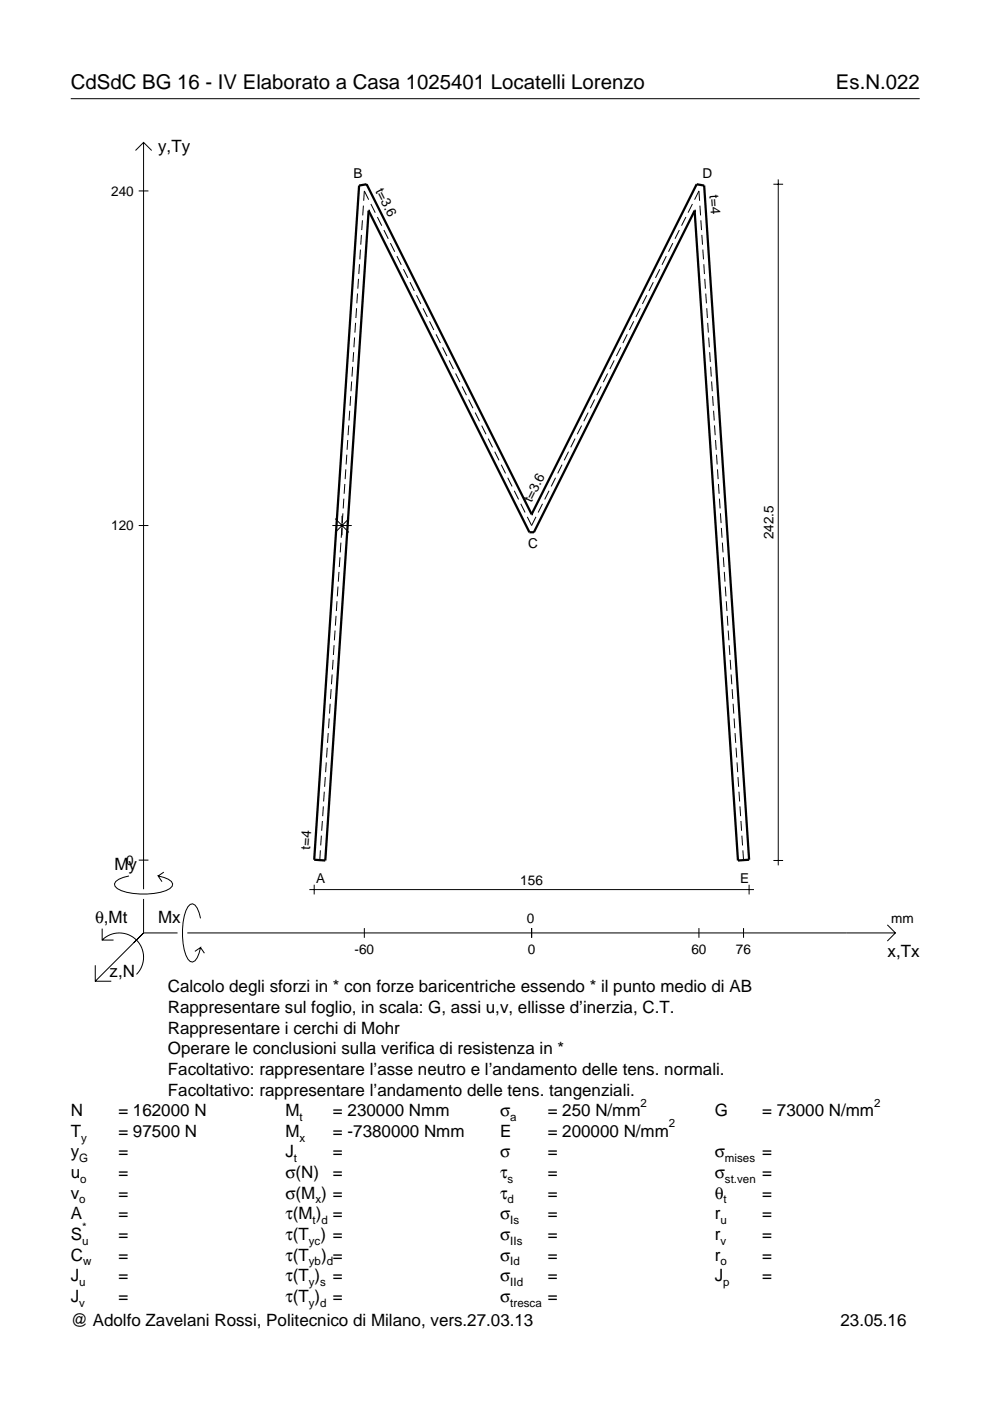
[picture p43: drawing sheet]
<svg xmlns="http://www.w3.org/2000/svg" width="210mm" height="297mm" viewBox="0 0 210 297" stroke-linecap="round" stroke-linejoin="round" font-family="sans-serif">
<defs><g id="words">
<g font-size="4.3">
<text x="15" y="18.9">CdSdC BG 16 - IV Elaborato a Casa 1025401 Locatelli Lorenzo</text>
<text x="177.2" y="18.9">Es.N.022</text>
</g>
<g font-size="3.6">
<text x="33.5" y="32.3">y,Ty</text>
<text x="24.3" y="184.4">My</text>
<text x="20.1" y="195.7">θ,Mt</text>
<text x="33.5" y="195.7">Mx</text>
<text x="188.2" y="203">x,Tx</text>
<text x="23.2" y="207.1">z,N</text>
<text x="35.6" y="210.4">Calcolo degli sforzi in * con forze baricentriche essendo * il punto medio di AB</text>
<text x="35.6" y="214.8">Rappresentare sul foglio, in scala: G, assi u,v, ellisse d’inerzia, C.T.</text>
<text x="35.6" y="219.2">Rappresentare i cerchi di Mohr</text>
<text x="35.6" y="223.5">Operare le conclusioni sulla verifica di resistenza in *</text>
<text x="35.6" y="227.9">Facoltativo: rappresentare l’asse neutro e l’andamento delle tens. normali.</text>
<text x="35.6" y="232.3">Facoltativo: rappresentare l’andamento delle tens. tangenziali.</text>
<text x="15" y="236.7">N</text>
<text x="25.1" y="236.7">= 162000 N</text>
<text x="60.5" y="236.7">M</text>
<text x="70.6" y="236.7">= 230000 Nmm</text>
<text x="106" y="236.7">σ</text>
<text x="116.1" y="236.7">= 250 N/mm</text>
<text x="151.5" y="236.7">G</text>
<text x="161.6" y="236.7">= 73000 N/mm</text>
<text x="15" y="245.4">y</text>
<text x="15" y="241">T</text>
<text x="25.1" y="241">= 97500 N</text>
<text x="25.1" y="245.4">=</text>
<text x="60.5" y="245.4">J</text>
<text x="60.5" y="241">M</text>
<text x="70.6" y="241">= -7380000 Nmm</text>
<text x="70.6" y="245.4">=</text>
<text x="106" y="241">E</text>
<text x="106" y="245.4">σ</text>
<text x="116.1" y="245.4">=</text>
<text x="116.1" y="241">= 200000 N/mm</text>
<text x="151.5" y="245.4">σ</text>
<text x="161.6" y="245.4">=</text>
<text x="15" y="249.8">u</text>
<text x="25.1" y="249.8">=</text>
<text x="60.5" y="249.8">σ(N)</text>
<text x="70.6" y="249.8">=</text>
<text x="106" y="249.8">τ</text>
<text x="116.1" y="249.8">=</text>
<text x="151.5" y="249.8">σ</text>
<text x="161.6" y="249.8">=</text>
<text x="15" y="254.2">v</text>
<text x="25.1" y="254.2">=</text>
<text x="60.5" y="254.2">σ(M ) =</text>
<text x="106" y="254.2">τ</text>
<text x="116.1" y="254.2">=</text>
<text x="151.5" y="254.2">θ</text>
<text x="161.6" y="254.2">=</text>
<text x="15" y="258.5">A</text>
<text x="15" y="262.9">S</text>
<text x="25.1" y="262.9">=</text>
<text x="25.1" y="258.5">=</text>
<text x="60.5" y="258.5">τ(M ) =</text>
<text x="60.5" y="262.9">τ(T ) =</text>
<text x="106" y="258.5">σ</text>
<text x="106" y="262.9">σ</text>
<text x="116.1" y="258.5">=</text>
<text x="116.1" y="262.9">=</text>
<text x="151.5" y="258.5">r</text>
<text x="151.5" y="262.9">r</text>
<text x="161.6" y="258.5">=</text>
<text x="161.6" y="262.9">=</text>
<text x="15" y="267.3">C</text>
<text x="25.1" y="267.3">=</text>
<text x="60.5" y="267.3">τ(T</text>
<text x="68.1" y="267.3">) =</text>
<text x="106" y="267.3">σ</text>
<text x="116.1" y="267.3">=</text>
<text x="151.5" y="267.3">r</text>
<text x="161.6" y="267.3">=</text>
<text x="15" y="271.7">J</text>
<text x="25.1" y="271.7">=</text>
<text x="60.5" y="271.7">τ(T )</text>
<text x="70.6" y="271.7">=</text>
<text x="106" y="271.7">σ</text>
<text x="116.1" y="271.7">=</text>
<text x="151.5" y="271.7">J</text>
<text x="161.6" y="271.7">=</text>
<text x="15" y="281.2">@ Adolfo Zavelani Rossi, Politecnico di Milano, vers.27.03.13</text>
<text x="15" y="276">J</text>
<text x="25.1" y="276">=</text>
<text x="60.5" y="276">τ(T )</text>
<text x="70.6" y="276">=</text>
<text x="106" y="276">σ</text>
<text x="116.1" y="276">=</text>
<text x="178.2" y="281.2">23.05.16</text>
</g>
<g font-size="2.9">
<text x="23.6" y="41.5">240</text>
<text x="75" y="37.7">B</text>
<text x="79.6" y="40.4" transform="rotate(63 79.6 40.4)">t=3.6</text>
<text x="149" y="37.7">D</text>
<text x="150.5" y="41.3" transform="rotate(86 150.5 41.3)">t=4</text>
<text x="112.7" y="106.7" transform="rotate(-63 112.7 106.7)">t=3.6</text>
<text x="23.6" y="112.4">120</text>
<text x="112" y="116.2">C</text>
<text x="164" y="114.4" transform="rotate(-90 164 114.4)">242.5</text>
<text x="26.8" y="183.4">0</text>
<text x="65.7" y="180.2" transform="rotate(-86 65.7 180.2)">t=4</text>
<text x="67" y="187.3">A</text>
<text x="110.3" y="187.6">156</text>
<text x="156.9" y="187.3">E</text>
<text x="111.7" y="195.7">0</text>
<text x="189" y="195.7">mm</text>
<text x="75.2" y="202.2">-60</text>
<text x="111.9" y="202.2">0</text>
<text x="146.6" y="202.2">60</text>
<text x="156" y="202.2">76</text>
</g>
<g font-size="2.4">
<text x="63.5" y="237.7">t</text>
<text x="108.2" y="237.7">a</text>
<text x="135.8" y="234.7">2</text>
<text x="141.8" y="239">2</text>
<text x="185.3" y="234.7">2</text>
<text x="17.2" y="242">y</text>
<text x="63.5" y="242">x</text>
<text x="16.8" y="246.4">G</text>
<text x="17" y="250.8">o</text>
<text x="62.3" y="246.4">t</text>
<text x="107.6" y="250.8">s</text>
<text x="153.7" y="246.4">mises</text>
<text x="153.7" y="250.8">st.ven</text>
<text x="16.8" y="255.2">o</text>
<text x="66.9" y="255.2">x</text>
<text x="107.6" y="255.2">d</text>
<text x="153.4" y="255.2">t</text>
<text x="17.4" y="263.9">u</text>
<text x="17.4" y="260.9">*</text>
<text x="65.5" y="263.9">yc</text>
<text x="66.3" y="259.5">t d</text>
<text x="108.2" y="259.5">Is</text>
<text x="108.2" y="263.9">IIs</text>
<text x="152.7" y="259.5">u</text>
<text x="152.7" y="263.9">v</text>
<text x="17.6" y="268.3">w</text>
<text x="65.5" y="268.3">yb d</text>
<text x="108.2" y="268.3">Id</text>
<text x="152.7" y="268.3">o</text>
<text x="16.8" y="272.7">u</text>
<text x="65.5" y="272.7">y s</text>
<text x="108.2" y="272.7">IId</text>
<text x="153.3" y="272.7">p</text>
<text x="16.8" y="277">v</text>
<text x="65.5" y="277">y d</text>
<text x="108.2" y="277">tresca</text>
</g>
</g></defs>
<g fill="none" stroke="#000" stroke-width=".21">
<path d="M15 20.9h180M28.7 31.9l1.7-1.7 1.8 1.7M30.4 30.2v158.3M164 39.1h2M165 38v145.5M29.4 40.5h2.1M76 59.1l-.1 2.1M76.2 56l-.1 2.1M76.4 52.9l-.1 2.1M76.6 49.8l-.1 2.1M76.8 46.7l-.1 2.1M77 43.6l-.1 2.1"/>
<path d="M78.2 42.3l-1-1.8-.1 2.1M78.6 43.3l1 1.8M80 46l.9 1.9M81.4 48.8l.9 1.8M82.8 51.5l.9 1.9M84.2 54.3l.9 1.9M85.5 57.1l1 1.8M86.9 59.8l.9 1.9M138.5 59.8l-.9 1.9M139.9 57.1l-.9 1.8M141.3 54.3l-.9 1.9M142.7 51.5l-1 1.9"/>
<path d="M144 48.8l-.9 1.8M145.4 46l-.9 1.9M146.8 43.3l-.9 1.8M147.3 42.3l.9-1.8 .1 2.1M148.4 43.6l.1 2.1M148.6 46.7l.1 2.1M148.8 49.8l.1 2.1M149 52.9l.2 2.1M149.2 56l.2 2.1M149.4 59.1l.2 2.1M74.8 77.8l-.2 2M75 74.7l-.2 2"/>
<path d="M75.2 71.6l-.2 2M75.4 68.4l-.2 2.1M75.6 65.3l-.1 2.1M75.8 62.2l-.1 2.1M88.3 62.6l.9 1.8M89.7 65.4l.9 1.8M91.1 68.1l.9 1.9M92.4 70.9l1 1.8M93.8 73.7l1 1.8M95.2 76.4l.9 1.9M96.6 79.2l.9 1.8M128.8 79.2l-.9 1.8"/>
<path d="M130.2 76.4l-.9 1.9M131.6 73.7l-.9 1.8M133 70.9l-.9 1.8M134.4 68.1l-1 1.9M135.7 65.4l-.9 1.8M137.1 62.6l-.9 1.8M149.6 62.2l.2 2.1M149.8 65.3l.2 2.1M150 68.4l.2 2.1M150.3 71.6l.1 2M150.5 74.7l.1 2M150.7 77.8l.1 2"/>
<path d="M73.3 99.5l-.1 2.1M73.5 96.4l-.1 2.1M73.7 93.3l-.1 2.1M73.9 90.2l-.1 2.1M74.1 87.1l-.1 2.1M74.3 84l-.1 2.1M74.6 80.9l-.2 2.1M98 81.9l.9 1.9M99.4 84.7l.9 1.9M100.7 87.5l1 1.8M102.1 90.2l.9 1.9M103.5 93l.9 1.8"/>
<path d="M104.9 95.8l.9 1.8M106.3 98.5l.9 1.9M119.2 98.5l-1 1.9M120.5 95.8l-.9 1.8M121.9 93l-.9 1.8M123.3 90.2l-.9 1.9M124.7 87.5l-.9 1.8M126.1 84.7l-.9 1.9M127.5 81.9l-1 1.9M150.9 80.9l.1 2.1M151.1 84l.1 2.1M151.3 87.1l.1 2.1"/>
<path d="M151.5 90.2l.1 2.1M151.7 93.3l.1 2.1M151.9 96.4l.2 2.1M152.1 99.5l.2 2.1M29.4 111.4h2.1M70.5 111.4h4.1M71.1 110l2.9 2.9M72.1 118.2l-.2 2M72.3 115l-.2 2.1M72.5 111.9l-.2 2.1M72.5 109.4v4.1M72.7 108.8l-.1 2.1"/>
<path d="M72.9 105.7l-.1 2.1M73.1 102.6l-.1 2.1M74 110l-2.9 2.9M107.6 101.3l1 1.8M109 104.1l1 1.8M110.4 106.8l.9 1.9M111.8 109.6l.9 1.8 .9-1.8M115 106.8l-.9 1.9M116.4 104.1l-.9 1.8M117.8 101.3l-.9 1.8M152.3 102.6l.2 2.1M152.5 105.7l.2 2.1"/>
<path d="M152.7 108.8l.2 2.1M152.9 111.9l.2 2.1M153.2 115l.1 2.1M153.4 118.2l.1 2M70.6 139.9l-.1 2.1M70.8 136.8l-.1 2.1M71 133.7l-.1 2.1M71.2 130.6l-.1 2.1M71.4 127.5l-.1 2.1M71.7 124.4l-.2 2M71.9 121.3l-.2 2M153.6 121.3l.1 2"/>
<path d="M153.8 124.4l.1 2M154 127.5l.1 2.1M154.2 130.6l.1 2.1M154.4 133.7l.1 2.1M154.6 136.8l.1 2.1M154.8 139.9l.2 2.1M69.4 158.5l-.2 2.1M69.6 155.4l-.2 2.1M69.8 152.3l-.1 2.1M70 149.2l-.1 2.1M70.2 146.1l-.1 2.1M70.4 143l-.1 2.1"/>
<path d="M155 143l.2 2.1M155.2 146.1l.2 2.1M155.4 149.2l.2 2.1M155.6 152.3l.2 2.1M155.8 155.4l.2 2.1M156.1 158.5l.1 2.1M68.1 177.2l-.1 2.1M68.3 174.1l-.1 2M68.6 171l-.2 2M68.8 167.9l-.2 2M69 164.8l-.2 2M69.2 161.6l-.2 2.1"/>
<path d="M156.3 161.6l.1 2.1M156.5 164.8l.1 2M156.7 167.9l.1 2M156.9 171l.1 2M157.1 174.1l.1 2M157.3 177.2l.1 2.1M21.7 199.3a5.1 5.1 0 0 1 7.2 0 5.1 5.1 0 0 1 0 7.3M21.7 196.9v2.4h2.4M27.3 185.7a3.6 3.6 0 0 0-3 1.7l.1 .5a5.6 5.6 0 0 0 3.8 1.5 13.4 13.4 0 0 0 7.8-1l.5-.5 .1-.5a3.6 3.6 0 0 0-3.1-1.7l.8 1.2M29.4 182.4h2.1M30.4 190.6v7.2M30.4 197.8l-10.2 10.2"/>
<path d="M30.4 197.8h7.2M34.7 184.9l-1.2 .8M39.7 197.8h150.1M42.5 194.7a3.6 3.6 0 0 0-1.7-3.1l-.5 .2a5.7 5.7 0 0 0-1.5 3.7 13.3 13.3 0 0 0 1 7.9l.5 .5 .5 .1a3.6 3.6 0 0 0 1.7-3.1l-1.2 .8M65.6 188.6h94.3M66.6 187.6v2M67.9 180.3l-.1 2.1M77.2 196.8v2M112.7 196.8v2M148.2 196.8v2M157.5 180.3l.1 2.1M157.6 196.8v2"/>
<path d="M158.8 187.6v2M164 182.4h2M188.1 196.1l1.7 1.7-1.7 1.7M20.2 204.7v3.3h3.4M42.5 200.9l.8 1.2"/>
</g>
<path d="M78.2 44.7h.1M78.2 44.7l-9.2 137.7-2.4-.1 9.5-143 1.6-.2 35 69.9M78.2 44.7l34 68.2h1l34.1-68.2M147.3 44.7h.1M147.3 44.7l9.2 137.7 2.3-.1-9.5-143-1.6-.2-35 69.9M112.7 109h.1" fill="none" stroke="#000" stroke-width=".48"/>
<use href="#words"/>
</svg>
